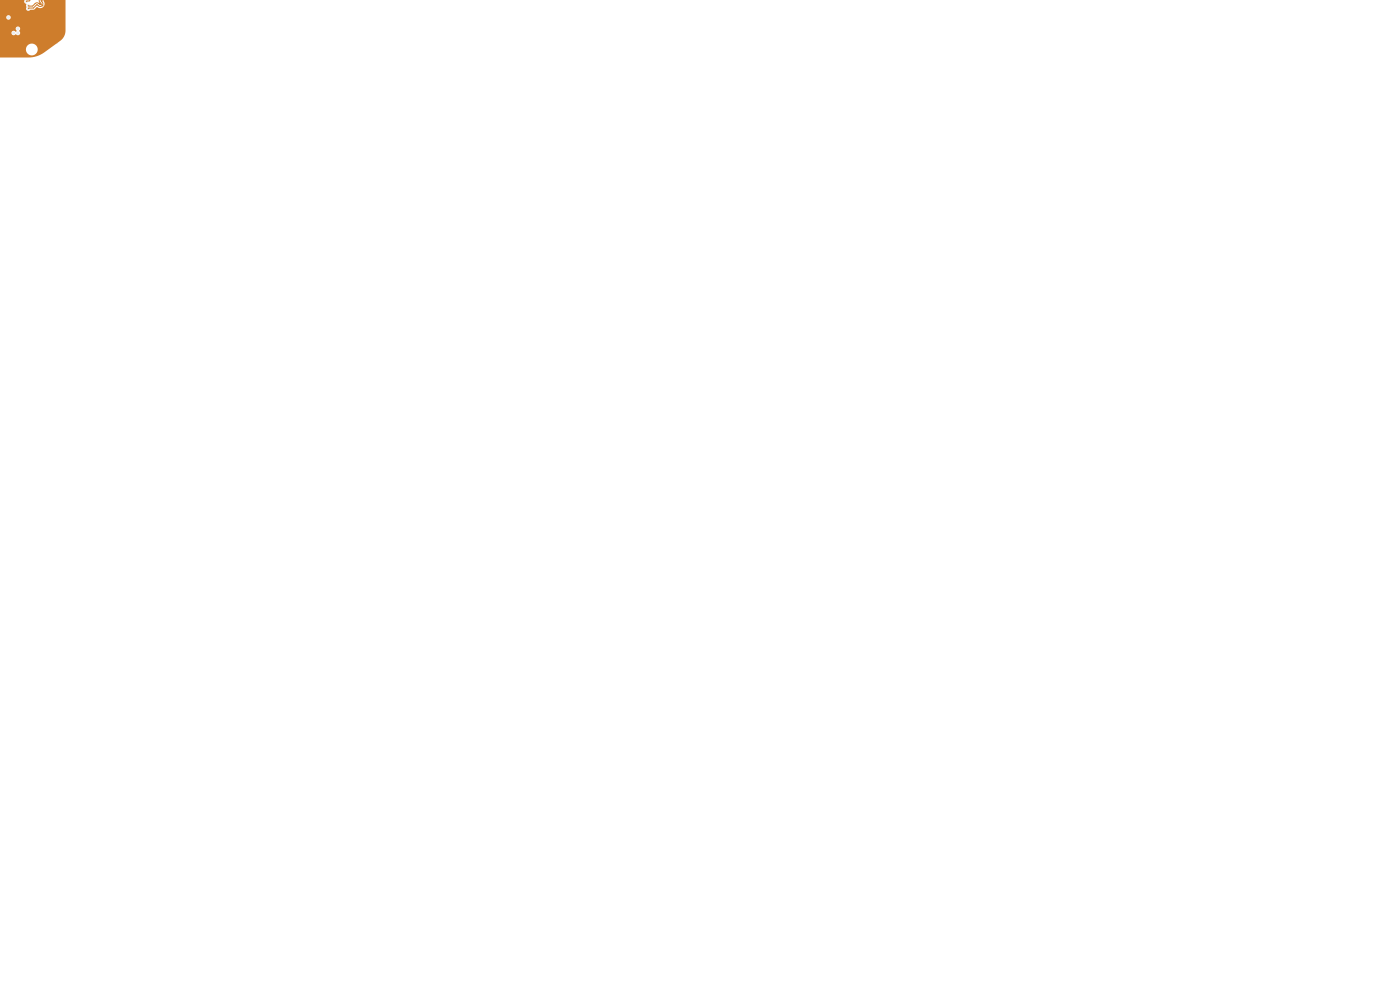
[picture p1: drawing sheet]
<svg xmlns="http://www.w3.org/2000/svg" width="297mm" height="210mm" viewBox="0 0 297 210" stroke-linecap="round" stroke-linejoin="round" font-family="sans-serif">
<g fill="#ececec" stroke="#ececec" stroke-width=".21">
<circle cx="5.6" cy=".3" r=".22"/>
<circle cx="6" cy="1.8" r=".23"/>
<circle cx="6" cy="1.2" r=".23"/>
<circle cx="11.7" cy="1.4" r=".22"/>
<circle cx="4.5" cy="4.7" r=".23"/>
<circle cx="2.8" cy="2.5" r=".22"/>
<circle cx=".6" cy="10.6" r=".22"/>
<circle cx="12" cy="9" r=".22"/>
<circle cx="13" cy="8" r=".22"/>
<circle cx="3.8" cy="6.1" r=".23"/>
<circle cx="1.8" cy="3.7" r=".22"/>
<circle cx="2.9" cy="7" r=".22"/>
<circle cx="3.8" cy="7" r=".23"/>
</g>
<path d="M6.4 0l-.2 .2-.6 .1M8.3 -.1v.4l.3 .6M8.8 -.1v.1M8.3 .8h.1M8.3 .8l.3 .1M8.3 .8l-.4-.2-.3 .1-.7 .6-.9-.1M8.6 .9h.1M8.8 0h.1M8.8 0l-.1 .1a.85 .85 0 0 1 .2 1.1M8.9 1.2h.1M8.9 1.2a.79 .79 0 0 1-1.1-.2l-.7 .7-1.1 .1" fill="none" stroke="#ce7d2c" stroke-width=".21"/>
<path d="M-.1 -.1v11.4v-.7h5.6a1.25 1.25 0 0 0 1.9 1 1.25 1.25 0 0 0 .1-2.1 1.25 1.25 0 0 0-2 .8v.3h-5.6v-3.6h2.5v.1a.6 .6 0 0 0 1 .2 .5 .5 0 0 0 .8 0 .5 .5 0 0 0-.2-.8 .5 .5 0 0 0 .1-.8 .5 .5 0 0 0-.8 .1 .5 .5 0 0 0 .3 .8l-.3 .1a.48 .48 0 0 0-.5-.2 .48 .48 0 0 0-.4 .5h-2.5v-6.2v4.4v-1.5h1.4a.48 .48 0 0 0 .7 .4 .48 .48 0 0 0 .1-.8 .48 .48 0 0 0-.8 .3v.1h-1.4v-3.4h5.2l.2 .4 .3 .2v.5a.53 .53 0 0 0 .1 .8 .53 .53 0 0 0 .8-.1l.7-.1 .6-.5a.98 .98 0 0 0 1.4-.1 .98 .98 0 0 0 0-1.3l2.1-.2h-6.2l.1 .1-.1 .3h-5.2v-.4h14v6.6a2.7 2.7 0 0 1-1.2 2.2l-3.3 2.4a5.7 5.7 0 0 1-3.3 1.1h-6.2z" fill="#ce7d2c"/>
</svg>
